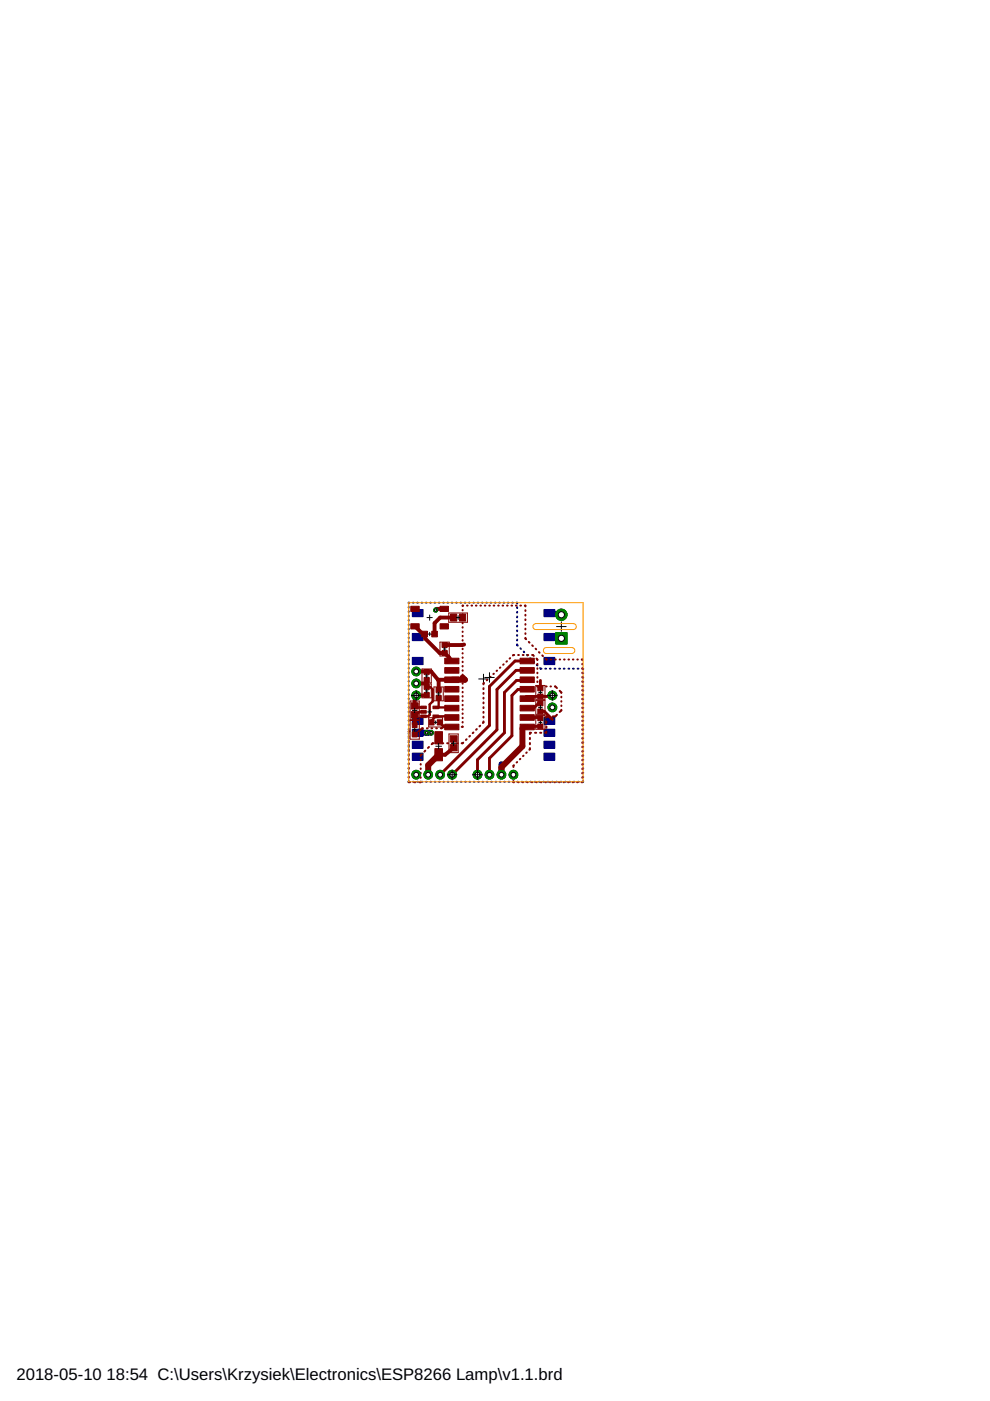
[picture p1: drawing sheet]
<svg xmlns="http://www.w3.org/2000/svg" width="210mm" height="297mm" viewBox="0 0 210 297" stroke-linecap="round" stroke-linejoin="round" font-family="sans-serif">
<defs><g id="words">
<g font-size="3.5">
<text x="3.5" y="292.5">2018-05-10</text>
<text x="22.6" y="292.5">18:54 C:\Users\Krzysiek\Electronics\ESP8266 Lamp\v1.1.brd</text>
</g>
</g></defs>
<path d="M101.5 144h2M102.5 142.9v2.1" fill="none" stroke="#000" stroke-width=".21"/>
<g fill="#000080" stroke="#000080" stroke-width=".21">
<path d="M87.4 159.7h2.3v1.5h-2.3z"/>
<path d="M87.4 157.1h2.3v1.6h-2.3z"/>
<path d="M87.4 154.6h2.3v1.5h-2.3z"/>
<path d="M87.4 152.1h2.3v1.5h-2.3z"/>
<path d="M115.3 159.7h2.3v1.5h-2.3z"/>
<path d="M115.3 157.1h2.3v1.6h-2.3z"/>
<path d="M115.3 154.6h2.3v1.5h-2.3z"/>
<path d="M115.3 152.1h2.3v1.5h-2.3z"/>
<path d="M115.3 139.4h2.3v1.5h-2.3z"/>
<path d="M115.3 134.3h2.3v1.5h-2.3z"/>
<path d="M115.3 129.2h2.3v1.5h-2.3z"/>
<path d="M87.4 139.4h2.3v1.5h-2.3z"/>
<path d="M87.4 134.3h2.3v1.5h-2.3z"/>
<path d="M87.4 129.2h2.3v1.5h-2.3z"/>
</g>
<path d="M116.5 130l2.5 .3M116.5 135.1l2.5 .2M88.6 155.4h2.8M106.3 162v2.3" fill="none" stroke="#000080" stroke-width="1.3"/>
<g fill="none" stroke="#000080" stroke-width=".42">
<path d="M86.7 128.7v.1M86.7 129.6v.1M86.7 130.6v.1M86.7 131.5v.1M86.7 132.4v.1M86.7 133.3v.1M86.7 134.2v.1M86.7 135.2v.1M86.7 136.1v.1M86.7 137v.1M86.7 137.9v.1M86.7 138.9v.1"/>
<path d="M86.7 139.8v.1M86.8 127.8l-.1 .1M87.6 127.8h.1M88.5 127.8h.1M89.4 127.8h.1M90.3 127.8h.1M91.2 127.8h.1M92.1 127.8h.1M93.1 127.8h.1M94 127.8h.1M94.9 127.8h.1M95.8 127.8h.1"/>
<path d="M96.7 127.8h.1M97.6 127.8h.1M98.6 127.8h.1M99.5 127.8h.1M100.4 127.8h.1M101.3 127.8h.1M102.2 127.8h.1M103.1 127.8h.1M104 127.8h.1M105 127.8h.1M105.9 127.8h.1M106.8 127.8h.1"/>
<path d="M107.7 127.8h.1M108.6 127.8h.1M109.5 127.8l.1 .2M109.6 128.8v.1M109.6 129.7v.2M109.6 130.7v.2M109.6 131.7v.2M109.6 132.7v.1M109.6 133.7v.1M109.6 134.6v.2M109.6 135.6v.2M109.6 136.6l.2 .3"/>
<path d="M110.3 137.5l.1 .1M111 138.2l.1 .1M111.7 138.9l.1 .1M112.4 139.6l.1 .1M86.7 140.7v.1M86.7 141.6v.1M86.7 142.6v.1M86.7 143.5v.1M86.7 144.4v.1M86.7 145.3v.1M86.7 146.2v.1M86.7 147.2v.1"/>
<path d="M86.7 148.1v.1M86.7 149v.1M86.7 149.9v.2M86.7 150.9v.1M86.7 151.8v.1M86.7 152.7v.1M86.7 153.6v.1M86.7 154.6v.1M86.7 155.5v.1M86.7 156.4v.1M86.7 157.3v.1M86.7 158.2v.2"/>
<path d="M86.7 159.2v.1M113.1 140.3l.1 .1M113.8 140.9l.1 .2M114.5 141.6l.3 .2M115.6 141.8h.2M116.6 141.8h.2M117.6 141.8h.2M118.6 141.8h.1M119.5 141.8h.2M120.5 141.8h.2M121.5 141.8h.2M122.5 141.8h.1"/>
<path d="M123.5 141.8l.1 .1M123.6 142.7v.1M123.6 143.6v.1M123.6 144.5v.1M123.6 145.4v.1M123.6 146.4v.1M123.6 147.3v.1M123.6 148.2v.1M123.6 149.1v.1M123.6 150v.1M123.6 150.9v.1M123.6 151.9v.1"/>
<path d="M123.6 152.8v.1M123.6 153.7v.1M123.6 154.6v.1M123.6 155.5v.1M123.6 156.5v.1M123.6 157.4v.1M123.6 158.3v.1M123.6 159.2v.1M86.7 160.1v.1M86.7 161v.1M86.7 161.9v.2M86.7 162.9v.1"/>
<path d="M86.7 163.8v.1M86.7 164.7v.1M86.7 165.6l.1 .2M87.6 165.8h.1M88.5 165.8h.1M89.4 165.8h.1M90.3 165.8h.1M91.3 165.8h.1M92.2 165.8h.1M93.1 165.8h.1M94 165.8h.1M95 165.8h.1"/>
<path d="M95.9 165.8h.1M96.8 165.8h.1M97.7 165.8h.1M98.6 165.8h.1M99.6 165.8h.1M100.5 165.8h.1M101.4 165.8h.1M102.3 165.8h.1M103.3 165.8h.1M104.2 165.8h.1M105.1 165.8h.1M106 165.8h.1"/>
<path d="M106.9 165.8h.1M107.8 165.8h.2M108.8 165.8h.1M109.7 165.8h.1M110.6 165.8h.1M111.5 165.8h.2M112.5 165.8h.1M113.4 165.8h.1M114.3 165.8h.1M115.2 165.8h.1M116.1 165.8h.1M117.1 165.8h.1"/>
<path d="M118 165.8h.1M118.9 165.8h.1M119.8 165.8h.2M120.8 165.8h.1M121.7 165.8h.1M122.6 165.8h.1M123.6 160.1v.1M123.6 161.1v.1M123.6 162v.1M123.6 162.9v.1M123.6 163.8v.1M123.6 164.7v.1"/>
<path d="M123.6 165.7l-.1 .1"/>
</g>
<path d="M117.8 134.1h2.4v2.4h-2.4z" fill="#008000" stroke="#008000" stroke-width=".21"/>
<circle cx="119" cy="135.3" r=".66" fill="#fff" stroke="#000" stroke-width=".21"/>
<circle cx="119" cy="130.3" r="1.21" fill="#008000" stroke="#008000" stroke-width=".21"/>
<circle cx="119" cy="130.3" r=".66" fill="#fff" stroke="#000" stroke-width=".21"/>
<circle cx="95.9" cy="164.3" r=".93" fill="#008000" stroke="#008000" stroke-width=".21"/>
<circle cx="95.9" cy="164.3" r=".51" fill="#fff" stroke="#000" stroke-width=".21"/>
<circle cx="93.3" cy="164.3" r=".93" fill="#008000" stroke="#008000" stroke-width=".21"/>
<circle cx="93.3" cy="164.3" r=".51" fill="#fff" stroke="#000" stroke-width=".21"/>
<circle cx="90.8" cy="164.3" r=".93" fill="#008000" stroke="#008000" stroke-width=".21"/>
<circle cx="90.8" cy="164.3" r=".51" fill="#fff" stroke="#000" stroke-width=".21"/>
<circle cx="88.2" cy="164.3" r=".93" fill="#008000" stroke="#008000" stroke-width=".21"/>
<circle cx="88.2" cy="164.3" r=".51" fill="#fff" stroke="#000" stroke-width=".21"/>
<circle cx="101.2" cy="164.3" r=".93" fill="#008000" stroke="#008000" stroke-width=".21"/>
<circle cx="101.2" cy="164.3" r=".51" fill="#fff" stroke="#000" stroke-width=".21"/>
<circle cx="103.8" cy="164.3" r=".93" fill="#008000" stroke="#008000" stroke-width=".21"/>
<circle cx="103.8" cy="164.3" r=".51" fill="#fff" stroke="#000" stroke-width=".21"/>
<circle cx="106.3" cy="164.3" r=".93" fill="#008000" stroke="#008000" stroke-width=".21"/>
<circle cx="106.3" cy="164.3" r=".51" fill="#fff" stroke="#000" stroke-width=".21"/>
<circle cx="108.9" cy="164.3" r=".93" fill="#008000" stroke="#008000" stroke-width=".21"/>
<circle cx="108.9" cy="164.3" r=".51" fill="#fff" stroke="#000" stroke-width=".21"/>
<circle cx="88.2" cy="147.4" r=".93" fill="#008000" stroke="#008000" stroke-width=".21"/>
<circle cx="88.2" cy="147.4" r=".51" fill="#fff" stroke="#000" stroke-width=".21"/>
<circle cx="88.2" cy="144.9" r=".93" fill="#008000" stroke="#008000" stroke-width=".21"/>
<circle cx="88.2" cy="144.9" r=".51" fill="#fff" stroke="#000" stroke-width=".21"/>
<circle cx="88.2" cy="142.4" r=".93" fill="#008000" stroke="#008000" stroke-width=".21"/>
<circle cx="88.2" cy="142.4" r=".51" fill="#fff" stroke="#000" stroke-width=".21"/>
<circle cx="117.1" cy="147.4" r=".93" fill="#008000" stroke="#008000" stroke-width=".21"/>
<circle cx="117.1" cy="147.4" r=".51" fill="#fff" stroke="#000" stroke-width=".21"/>
<circle cx="117.1" cy="150" r=".93" fill="#008000" stroke="#008000" stroke-width=".21"/>
<circle cx="117.1" cy="150" r=".51" fill="#fff" stroke="#000" stroke-width=".21"/>
<circle cx="91.4" cy="155.4" r=".44" fill="#008000" stroke="#008000" stroke-width=".21"/>
<circle cx="91.4" cy="155.4" r=".25" fill="#fff" stroke="#000" stroke-width=".21"/>
<circle cx="90.5" cy="155.4" r=".44" fill="#008000" stroke="#008000" stroke-width=".21"/>
<circle cx="90.5" cy="155.4" r=".25" fill="#fff" stroke="#000" stroke-width=".21"/>
<circle cx="92.4" cy="129.3" r=".44" fill="#008000" stroke="#008000" stroke-width=".21"/>
<circle cx="92.4" cy="129.3" r=".25" fill="#fff" stroke="#000" stroke-width=".21"/>
<g fill="#800000" stroke="#800000" stroke-width=".21">
<path d="M95.4 156h1.5v1.3h-1.5z"/>
<path d="M95.4 157.9h1.5v1.3h-1.5z"/>
<path d="M89.5 133.8h1.1v1.2h-1.1z"/>
<path d="M91.5 133.8h1.2v1.2h-1.2z"/>
<path d="M93.7 137.9h1.1v1.1h-1.1z"/>
<path d="M93.7 136.2h1.1v1.1h-1.1z"/>
<path d="M95.5 130.2h1.3v1.5h-1.3z"/>
<path d="M97.4 130.2h1.3v1.5h-1.3z"/>
<path d="M114 153.5h1.1v1h-1.1z"/>
<path d="M114 151.8h1.1v1h-1.1z"/>
<path d="M114 147.2h1.1v1h-1.1z"/>
<path d="M114 145.5h1.1v1h-1.1z"/>
<path d="M93.3 128.5h1.8v1.1h-1.8z"/>
<path d="M93.3 132.2h1.8v1.1h-1.8z"/>
<path d="M87.1 128.5h1.8v1.1h-1.8z"/>
<path d="M87.1 132.2h1.8v1.1h-1.8z"/>
<path d="M94.3 153.5h3v1.2h-3z"/>
<path d="M94.3 151.5h3v1.2h-3z"/>
<path d="M94.3 149.5h3v1.2h-3z"/>
<path d="M94.3 147.5h3v1.2h-3z"/>
<path d="M94.3 145.5h3v1.2h-3z"/>
<path d="M94.3 143.5h3v1.2h-3z"/>
<path d="M94.3 141.5h3v1.2h-3z"/>
<path d="M94.3 139.6h3v1.1h-3z"/>
<path d="M110.3 153.5h3v1.2h-3z"/>
<path d="M110.3 151.5h3v1.2h-3z"/>
<path d="M110.3 149.5h3v1.2h-3z"/>
<path d="M110.3 147.5h3v1.2h-3z"/>
<path d="M110.3 145.5h3v1.2h-3z"/>
<path d="M110.3 143.5h3v1.2h-3z"/>
<path d="M110.3 141.5h3v1.2h-3z"/>
<path d="M110.3 139.6h3v1.1h-3z"/>
<path d="M89.9 146.8h1.1v1h-1.1z"/>
<path d="M89.9 145.1h1.1v1.1h-1.1z"/>
<path d="M89.9 143.7h1.1v1h-1.1z"/>
<path d="M89.9 142h1.1v1h-1.1z"/>
<path d="M92.2 155.1h1.6v2.6h-1.6z"/>
<path d="M92.2 158.7h1.6v2.6h-1.6z"/>
<path d="M114 150.3h1.1v1h-1.1z"/>
<path d="M114 148.6h1.1v1h-1.1z"/>
<path d="M89.2 149.7h1.2v.6h-1.2z"/>
<path d="M89.2 150.7h1.2v.5h-1.2z"/>
<path d="M89.2 151.6h1.2v.5h-1.2z"/>
<path d="M91.8 151.6h1.2v.5h-1.2z"/>
<path d="M91.8 149.7h1.2v.6h-1.2z"/>
<path d="M87.2 149h1.5v1.3h-1.5z"/>
<path d="M87.2 150.9h1.5v1.3h-1.5z"/>
<path d="M92.5 147.5h1.1v1h-1.1z"/>
<path d="M92.5 145.8h1.1v1h-1.1z"/>
<path d="M91 152.6h1v1.1h-1z"/>
<path d="M92.7 152.6h1v1.1h-1z"/>
<path d="M87.4 153.2h1v1h-1z"/>
<path d="M87.4 155.2h1v1.1h-1z"/>
</g>
<g fill="none" stroke="#800000" stroke-width=".83">
<path d="M88 132.8l1.6 1.6 .5 .1v.9l3.1 3.1h1.1l1.5 1.6h-.7M94.2 129.1h-1.6l-.2 .2M96.2 130.9h-2.9l-1.2 1.2v2.3M98.4 136.7l-4.1 .1M87.9 151.6v2.1M88.2 142.4h3.2l1.5 1.7M88.2 144.9h2.3M90.5 147.3l-2.3 .1-.3 .4v1.9M90.5 144.2v1.4M90.6 142.4l-.1 .1 .2-.1M92.9 144.1h2.9M92.9 144.1l.1 .2v2"/>
<path d="M94.7 144.1l-.1 .2M96.2 158.5l-1.8 1.5h-1.4"/>
</g>
<g fill="none" stroke="#800000" stroke-width=".42">
<path d="M98.1 129.3v.1M98.1 130.2v.1M98.1 131.1v.2M98.1 132.1v.1M98.1 133v.1M98.1 133.9v.1M98.1 134.8v.1M98.1 135.7v.1M98.1 136.6v.1M98.1 137.5v.1M98.1 138.5v.1M98.1 139.4v.1"/>
<path d="M98.2 128.4l-.1 .1M99 128.4h.1M100 128.4h.1M100.9 128.4h.1M101.9 128.4h.1M102.8 128.4h.1M103.7 128.4h.2M104.7 128.4h.1M105.6 128.4h.1M106.6 128.4h.1M107.5 128.4h.1M108.2 139.5l-.1 .1"/>
<path d="M108.4 128.4h.2M109 138.9l-.2 .1M109.4 128.4h.1M109.9 138.9h.1M110.3 128.4h.2M110.8 138.9h.2M111.3 128.4l.1 .2M111.4 135.2l.1 .3M111.4 129.4v.1M111.4 130.3v.2M111.4 131.3v.2M111.4 132.3v.2"/>
<path d="M111.4 133.3v.1M111.4 134.3v.1M111.8 138.9h.2M112.1 136.1l.2 .1M112.8 138.9l.4 .2M112.8 136.8l.2 .2M113.6 137.5l.1 .2M113.7 139.6l.2 .4M114.3 138.3l.1 .1M115 139l.1 .1M115.7 139.7l.3 .1M116.8 139.8h.1"/>
<path d="M117.7 139.8h.1M118.7 139.8h.1M119.6 139.8h.1M120.5 139.8h.1M121.5 139.8h.1M122.4 139.8h.1M123.3 139.8l.2 .1M86.7 156v.2M86.7 157v.1M86.7 157.9v.2M86.7 158.9v.2M86.7 159.9v.1"/>
<path d="M86.8 155h-.1v.2M87.7 155h.2M89.4 159.9l-.2 .4M89.7 154.4l-1 .6M90.2 159.2l-.2 .2M90.5 154.4h.2M91 158.4l-.3 .2M91.5 154.4h.2M91.9 157.6l-.4 .2M92.5 154.4h.1M92.8 157.6h.2M93.8 157.6h.2"/>
<path d="M94.1 154.1l-.6 .3M94.8 157.6h.2M94.9 154.1h.2M95.8 157.6h.2M95.9 154.1h.2M96.8 157.6h.2M96.9 154.1h.2M98.1 140.3v.1M98.1 141.2v.1M98.1 142.1v.1M98.1 143v.1M98.1 144h.1"/>
<path d="M98.1 144.9v.1M98.1 145.8v.1M98.1 146.7v.1M98.1 147.6v.1M98.1 148.5v.1M98.1 149.4v.1M98.1 150.3v.2M98.1 151.3v.1M98.1 152.2v.1M98.1 153.1v.1M98.1 154l-.2 .1M98.2 157.5l-.3 .1"/>
<path d="M98.9 156.7l-.1 .2M99.7 156l-.2 .2M100.4 155.3l-.2 .1M101.1 154.6l-.2 .1M101.8 153.9l-.1 .1M102.5 153l-.1 .3M102.5 145.9v.2M102.5 146.9v.2M102.5 147.9v.2M102.5 148.9v.2M102.5 149.9v.2M102.5 150.9v.2"/>
<path d="M102.5 152v.1M102.6 144.8l-.1 .3M103.3 144.1l-.1 .2M104 143.5l-.1 .1M104.7 142.8l-.1 .1M105.4 142.2l-.1 .1M106.1 141.5l-.1 .1M106.8 140.8l-.1 .1M107.5 140.2l-.1 .1M111.7 159.5l-.1 .1M112.4 156.4v.3M112.4 157.5v.3"/>
<path d="M112.4 158.6l-.2 .4M112.6 155.4h-.2v.2M113.4 155.4h.3M113.9 140.8v.1M113.9 141.7v.1M113.9 142.6v.1M113.9 143.6v.1M113.9 144.5v.1M113.9 145.4l.1 .1M114.5 155.4h.3M114.9 145.5h.1M115.8 145.5h.1"/>
<path d="M115.8 153v.2M115.8 154v.3M115.8 155.1v.3h-.2M116.4 151.9h-.6v.2M116.7 145.5h.1M117.6 145.5l.5 .4M118.1 151.5l-.3 .4h-.6M118.7 146.5l.3 .4M119 147.7v.1M119 148.7v.1M119 149.6v.1M119 150.5l-.3 .5"/>
<path d="M123.5 140.8v.1M123.5 141.7v.1M123.5 142.6v.1M123.5 143.5v.1M123.5 144.5v.1M123.5 145.4v.1M123.5 146.3v.1M123.5 147.2v.1M123.5 148.1v.2M123.5 149.1v.1M123.5 150v.1M123.5 150.9v.1"/>
<path d="M123.5 151.8v.2M123.5 152.8v.1M123.5 153.7v.1M123.5 154.6v.1M123.5 155.6v.1M123.5 156.5v.1M123.5 157.4v.1M123.5 158.3v.1M123.5 159.3v.1M86.7 165.7v.1h.3M86.7 160.8v.2M86.7 161.8v.2"/>
<path d="M86.7 162.8v.1M86.7 163.7v.2M86.7 164.7v.2M87.8 165.8h.3M89.2 161.1v.1M89.2 162v.1M89.2 162.9v.1M89.2 163.9v.1M89.2 164.8v.1M89.2 165.7v.1h-.3M108.9 163.4v.3M108.9 164.5v.3"/>
<path d="M108.9 165.6v.2h.1M109 162.2l-.1 .4M109.6 161.6l-.1 .1M109.8 165.8h.2M110.3 160.9l-.1 .1M110.8 165.8h.1M111 160.2l-.1 .1M111.8 165.8h.1M112.7 165.8h.2M113.7 165.8h.1M114.6 165.8h.2M115.6 165.8h.2"/>
<path d="M116.6 165.8h.1M117.5 165.8h.2M118.5 165.8h.1M119.5 165.8h.1M120.4 165.8h.2M121.4 165.8h.1M122.3 165.8h.2M123.5 165.7l-.2 .1M123.5 160.2v.1M123.5 161.1v.1M123.5 162v.1M123.5 163v.1"/>
<path d="M123.5 163.9v.1M123.5 164.8v.1"/>
</g>
<path d="M98.1 143.6l.5 .5h-2.8M110.8 154.4v3.8l-4.5 4.5v1.6M93 160l-2.2 2.2v2.1" fill="none" stroke="#800000" stroke-width="1.3"/>
<path d="M93.2 153.2l1.1 .9M95.8 140.1l-1 .4M110.9 140.1h-1.7l-5.4 5.4v8.3l-10.5 10.5M111.8 146.1l-2 .1-1.3 1.2v8.6l-4.7 4.8v3.5M111.8 142.1h-2.4l-4 4.1v8.5l-9.5 9.6M111.8 152.1h2.3l.5 .2M111.8 144.1l-2.3 .2-2.5 2.5v8.6l-5.8 5.7v3.2M114.6 144.3v1.7M114.6 150.8h.8l1.7 1.7M114.6 154h-2.7l-.1 .1M114.6 149.1l-.3-.1-1.1 1.1h-1.4M116.6 147.7l.5-.3-.2 .3h-5.3l.2 .4" fill="none" stroke="#800000" stroke-width=".61"/>
<path d="M87.9 149.7l.3 .3h1.6M89.8 150.9h-.9l-.7 .7h-.3M90.5 145.6h.7l.5 .6v2.5l-.6 .7v2.2l-.3 .3h-1M92.4 150h3.3l.1 .1M93 148v2M95.8 152.1l-.3-.2h-3.1l-.9 .9v.4" fill="none" stroke="#800000" stroke-width=".51"/>
<path d="M111.8 154.1h-.7l-.3 .3" fill="none" stroke="#800000" stroke-width="1"/>
<path d="M110.9 140.1h.9" fill="none" stroke="#800000" stroke-width=".21"/>
<path d="M117.8 134.1h2.4v2.4h-2.4z" fill="#008000" stroke="#008000" stroke-width=".21"/>
<circle cx="119" cy="135.3" r=".66" fill="#fff" stroke="#000" stroke-width=".21"/>
<circle cx="119" cy="130.3" r="1.21" fill="#008000" stroke="#008000" stroke-width=".21"/>
<circle cx="119" cy="130.3" r=".66" fill="#fff" stroke="#000" stroke-width=".21"/>
<circle cx="95.9" cy="164.3" r=".93" fill="#008000" stroke="#008000" stroke-width=".21"/>
<circle cx="95.9" cy="164.3" r=".51" fill="#fff" stroke="#000" stroke-width=".21"/>
<circle cx="93.3" cy="164.3" r=".93" fill="#008000" stroke="#008000" stroke-width=".21"/>
<circle cx="93.3" cy="164.3" r=".51" fill="#fff" stroke="#000" stroke-width=".21"/>
<circle cx="90.8" cy="164.3" r=".93" fill="#008000" stroke="#008000" stroke-width=".21"/>
<circle cx="90.8" cy="164.3" r=".51" fill="#fff" stroke="#000" stroke-width=".21"/>
<circle cx="88.2" cy="164.3" r=".93" fill="#008000" stroke="#008000" stroke-width=".21"/>
<circle cx="88.2" cy="164.3" r=".51" fill="#fff" stroke="#000" stroke-width=".21"/>
<circle cx="101.2" cy="164.3" r=".93" fill="#008000" stroke="#008000" stroke-width=".21"/>
<circle cx="101.2" cy="164.3" r=".51" fill="#fff" stroke="#000" stroke-width=".21"/>
<circle cx="103.8" cy="164.3" r=".93" fill="#008000" stroke="#008000" stroke-width=".21"/>
<circle cx="103.8" cy="164.3" r=".51" fill="#fff" stroke="#000" stroke-width=".21"/>
<circle cx="106.3" cy="164.3" r=".93" fill="#008000" stroke="#008000" stroke-width=".21"/>
<circle cx="106.3" cy="164.3" r=".51" fill="#fff" stroke="#000" stroke-width=".21"/>
<circle cx="108.9" cy="164.3" r=".93" fill="#008000" stroke="#008000" stroke-width=".21"/>
<circle cx="108.9" cy="164.3" r=".51" fill="#fff" stroke="#000" stroke-width=".21"/>
<circle cx="88.2" cy="147.4" r=".93" fill="#008000" stroke="#008000" stroke-width=".21"/>
<circle cx="88.2" cy="147.4" r=".51" fill="#fff" stroke="#000" stroke-width=".21"/>
<circle cx="88.2" cy="144.9" r=".93" fill="#008000" stroke="#008000" stroke-width=".21"/>
<circle cx="88.2" cy="144.9" r=".51" fill="#fff" stroke="#000" stroke-width=".21"/>
<circle cx="88.2" cy="142.4" r=".93" fill="#008000" stroke="#008000" stroke-width=".21"/>
<circle cx="88.2" cy="142.4" r=".51" fill="#fff" stroke="#000" stroke-width=".21"/>
<circle cx="117.1" cy="147.4" r=".93" fill="#008000" stroke="#008000" stroke-width=".21"/>
<circle cx="117.1" cy="147.4" r=".51" fill="#fff" stroke="#000" stroke-width=".21"/>
<circle cx="117.1" cy="150" r=".93" fill="#008000" stroke="#008000" stroke-width=".21"/>
<circle cx="117.1" cy="150" r=".51" fill="#fff" stroke="#000" stroke-width=".21"/>
<circle cx="91.4" cy="155.4" r=".44" fill="#008000" stroke="#008000" stroke-width=".21"/>
<circle cx="91.4" cy="155.4" r=".25" fill="#fff" stroke="#000" stroke-width=".21"/>
<circle cx="90.5" cy="155.4" r=".44" fill="#008000" stroke="#008000" stroke-width=".21"/>
<circle cx="90.5" cy="155.4" r=".25" fill="#fff" stroke="#000" stroke-width=".21"/>
<circle cx="92.4" cy="129.3" r=".44" fill="#008000" stroke="#008000" stroke-width=".21"/>
<circle cx="92.4" cy="129.3" r=".25" fill="#fff" stroke="#000" stroke-width=".21"/>
<path d="M93.3 136.1h1.9v3h-1.9zM95.1 130h4v1.9h-4zM87 148.6h1.9v4h-1.9zM87 152.8h1.9v3.9h-1.9zM89.5 141.8h1.9v3h-1.9zM89.5 145h1.9v3h-1.9zM90.9 152.2h2.9v1.9h-2.9zM92 145.6h2v3h-2zM95.2 155.6h2v4h-2zM113.6 145.3h1.9v3h-1.9zM113.6 148.5h1.9v2.9h-1.9zM113.6 151.7h1.9v2.9h-1.9z" fill="none" stroke="#800000" stroke-width=".21"/>
<g fill="none" stroke="#000" stroke-width=".21">
<path d="M90.5 130.9h1.2M90.7 134.4h.8M91.1 130.4v1.1M91.1 134.1v.7M94 137.6h.6M94.3 137.3v.6M96.7 130.9h.8M97.1 130.5v.8M118 132.8h2M119 131.8v2.1M87.2 147.4h2.1M87.4 150.6h1"/>
<path d="M87.6 154.7h.6M87.9 150.1v1M87.9 154.4v.7M88.2 146.4v2.1M90.2 146.5h.6M90.2 143.3h.6M90.5 143v.6M90.5 146.2v.6M90.7 150.9h.8M91.1 150.5v.9M92.1 153.2h.6M92.4 152.8v.7"/>
<path d="M92.4 158.2h1.2M92.6 147.1h.8M93 146.7v.8M93 157.6v1.2M95.7 157.6h1M96.2 157.1v1M102.8 143.6h2M103.8 142.6v2.1M114.2 150h.8M114.2 146.8h.7M114.2 153.2h.7M114.6 146.4v.8"/>
<path d="M114.6 149.6v.8M114.6 152.8v.7M116.1 147.4h2M117.1 146.4v2.1M94.8 164.3h2.1M95.9 163.2v2.1M100.2 164.3h2.1M101.2 163.2v2.1"/>
</g>
<path d="M86.7 127.8h36.9v38h-36.9zM113.2 132.3l.4-.1h8a.63 .63 0 0 1 .6 .6 .63 .63 0 0 1-.6 .7h-8a.63 .63 0 0 1-.6-.5 .63 .63 0 0 1 .2-.7zM115.3 137.5l.5-.2h5.4a.63 .63 0 0 1 .7 .6 .63 .63 0 0 1-.7 .7l-5.5-.1-.5-.4z" fill="none" stroke="#f90" stroke-width=".21"/>
<use href="#words"/>
</svg>
